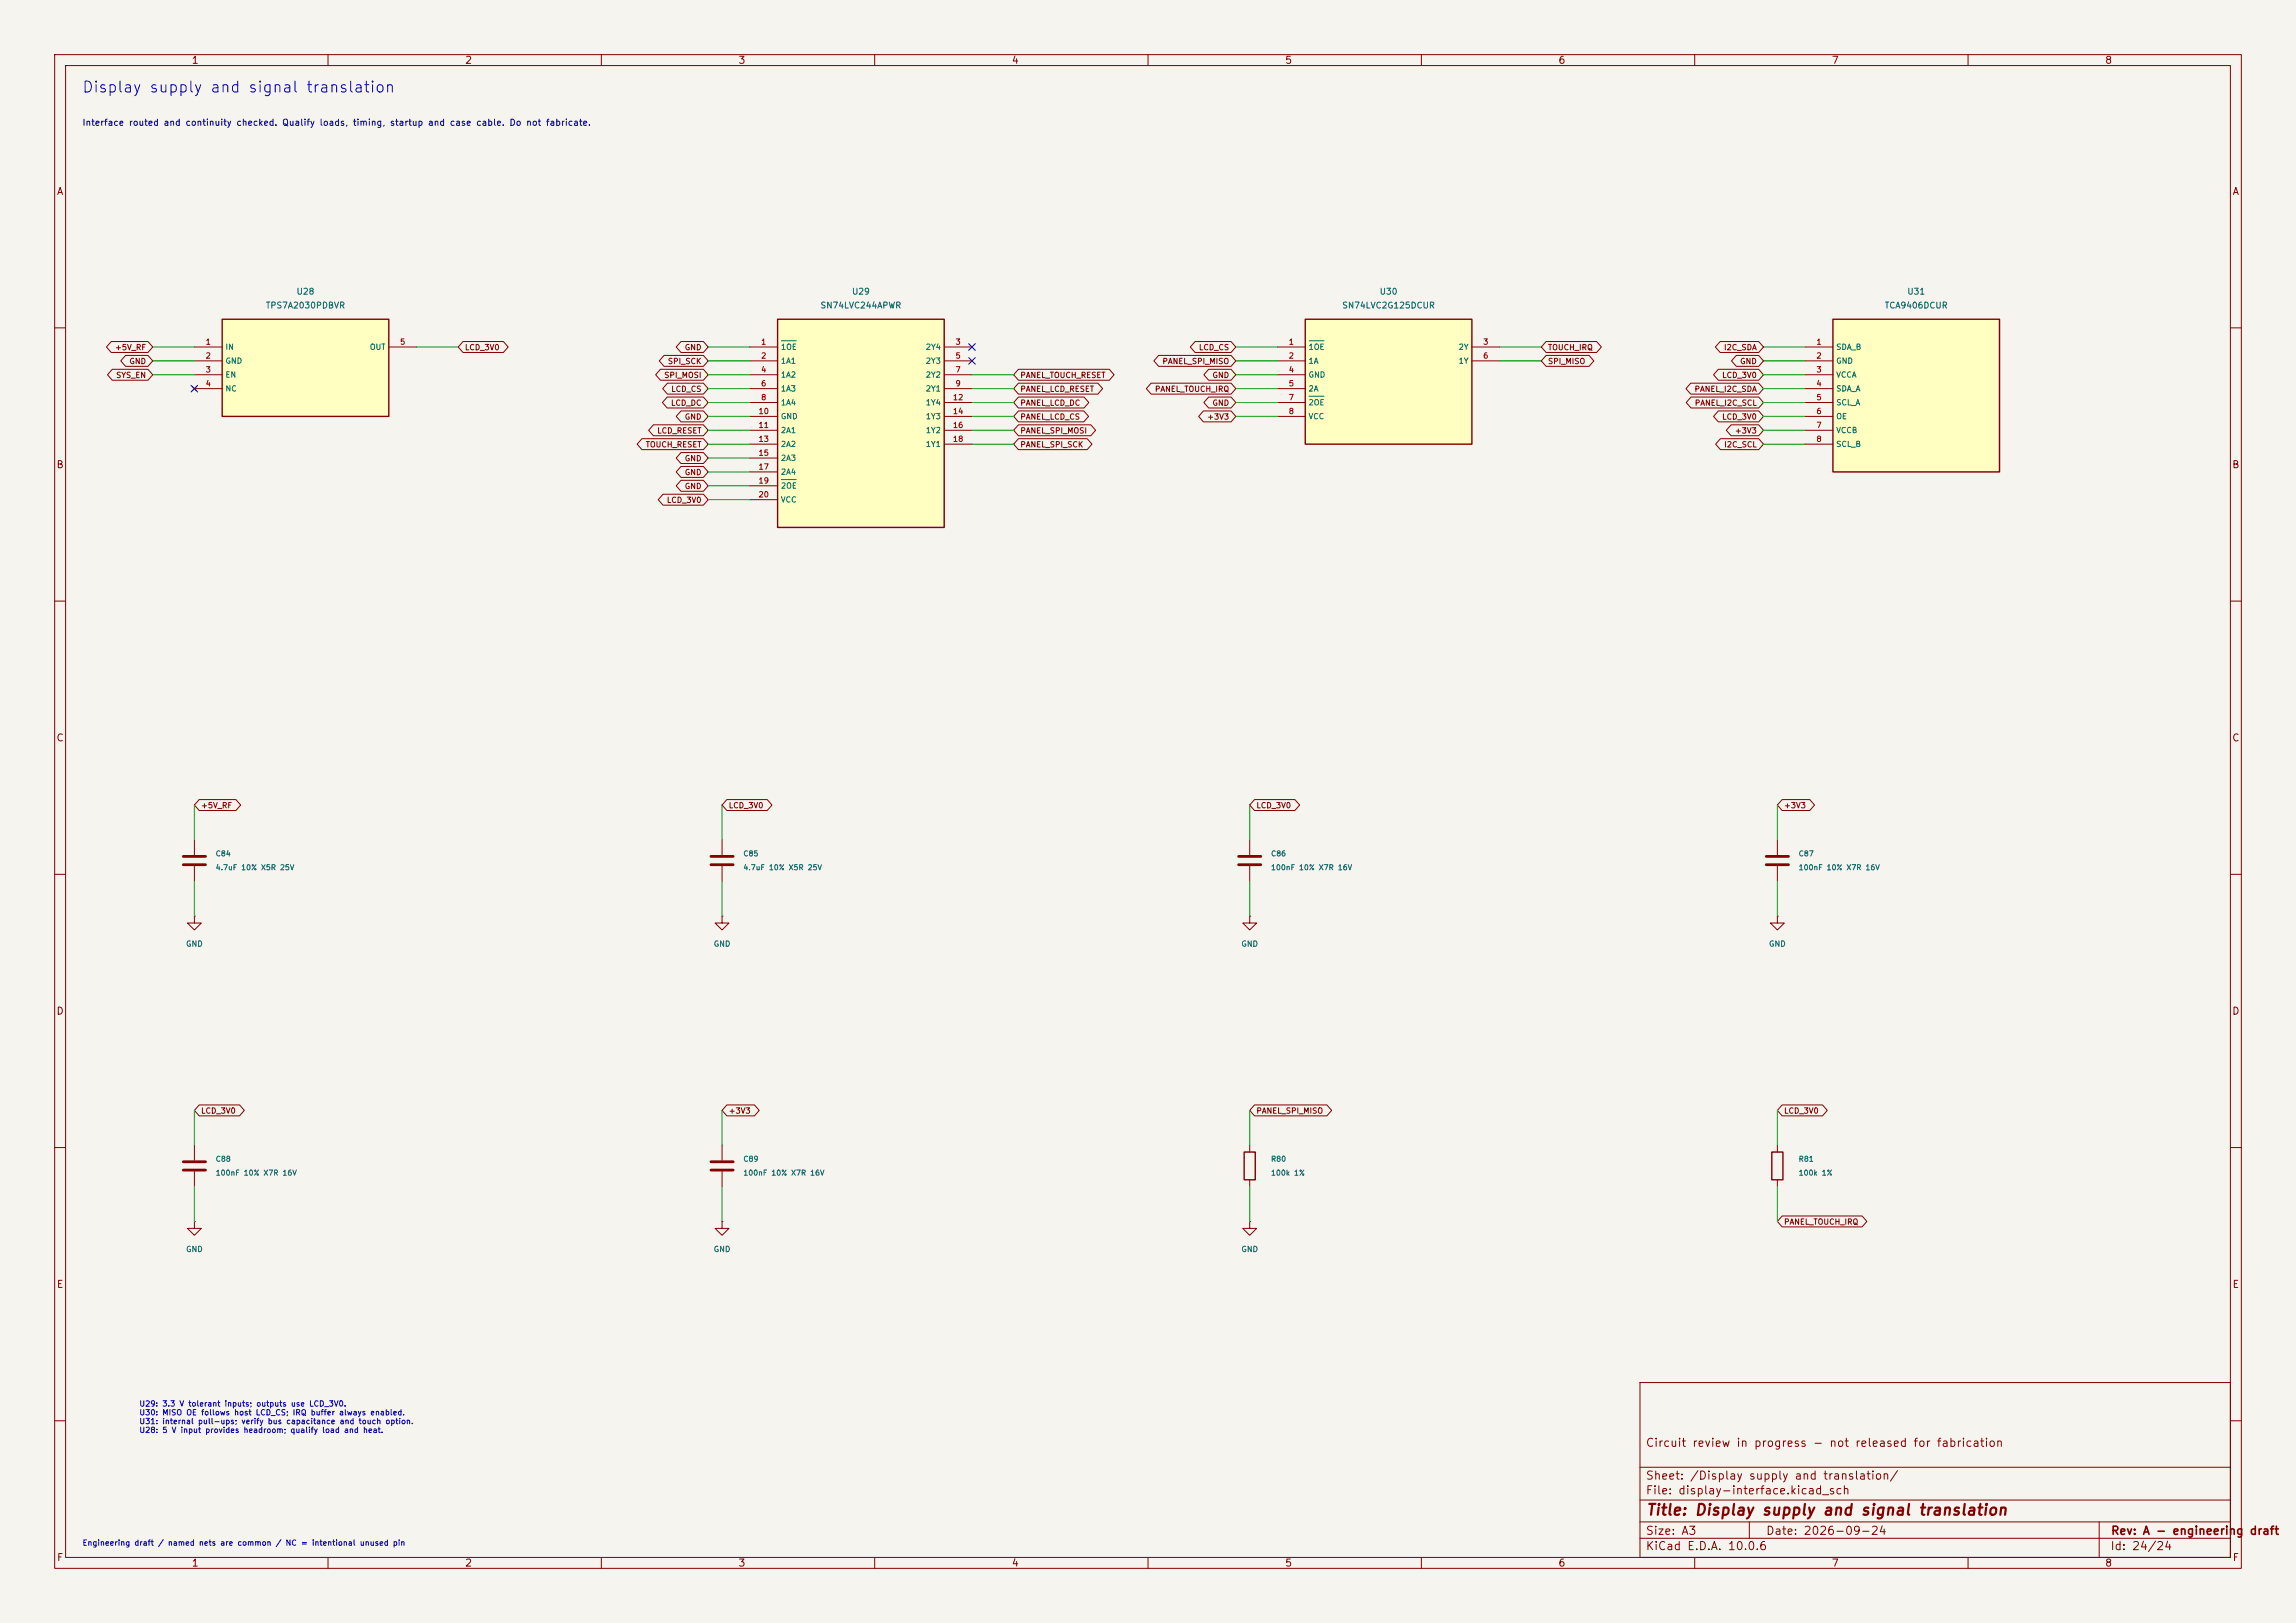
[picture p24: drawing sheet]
<svg xmlns="http://www.w3.org/2000/svg" width="420mm" height="297mm" viewBox="0 0 420 297" stroke-linecap="round" stroke-linejoin="round" font-family="sans-serif">
<defs><g id="words">
<text font-size="2" fill="#0000c2" x="14.9" y="17.4">Display supply and signal translation</text>
<text font-size="2" fill="#840000" x="301" y="277.8">Title: Display supply and signal translation</text>
<g font-size="1.5" fill="#840000">
<text x="300.9" y="265.1">Circuit review in progress - not released for fabrication</text>
<text x="300.9" y="273.8">File: display-interface.kicad_sch</text>
<text x="300.9" y="271.1">Sheet: /Display supply and translation/</text>
<text x="300.9" y="281.2">Size: A3</text>
<text x="322.9" y="281.2">Date: 2026-09-24</text>
<text x="386" y="281.2">Rev: A - engineering draft</text>
<text x="300.9" y="284">KiCad E.D.A. 10.0.6</text>
<text x="385.9" y="284">Id: 24/24</text>
</g>
<g font-size="1.3" fill="#840000">
<text x="35" y="12">1</text>
<text x="85" y="12">2</text>
<text x="135" y="12">3</text>
<text x="185" y="12">4</text>
<text x="235" y="12">5</text>
<text x="285" y="12">6</text>
<text x="335" y="12">7</text>
<text x="385" y="12">8</text>
<text x="10.3" y="36">A</text>
<text x="408.3" y="36">A</text>
<text x="10.2" y="86">B</text>
<text x="408.2" y="86">B</text>
<text x="10.2" y="136">C</text>
<text x="408.2" y="136">C</text>
<text x="10.2" y="186">D</text>
<text x="408.2" y="186">D</text>
<text x="10.3" y="236">E</text>
<text x="408.3" y="236">E</text>
<text x="10.3" y="286">F</text>
<text x="35" y="287">1</text>
<text x="85" y="287">2</text>
<text x="135" y="287">3</text>
<text x="185" y="287">4</text>
<text x="235" y="287">5</text>
<text x="285" y="287">6</text>
<text x="335" y="287">7</text>
<text x="385" y="287">8</text>
<text x="408.3" y="286">F</text>
</g>
<text font-size="1.2" fill="#0000c2" x="15" y="23.3">Interface routed and continuity checked. Qualify loads, timing, startup and case cable. Do not fabricate.</text>
<g font-size="1.1" fill="#006464">
<text x="48.5" y="56.7">TPS7A2030PDBVR</text>
<text x="54.1" y="54.2">U28</text>
<text x="150" y="56.7">SN74LVC244APWR</text>
<text x="155.7" y="54.2">U29</text>
<text x="245.4" y="56.7">SN74LVC2G125DCUR</text>
<text x="252.3" y="54.2">U30</text>
<text x="344.6" y="56.7">TCA9406DCUR</text>
<text x="348.8" y="54.2">U31</text>
</g>
<g font-size="1" fill="#840000">
<text x="20.9" y="64.3">+5V_RF</text>
<text x="84.9" y="64.3">LCD_3V0</text>
<text x="125.2" y="64.3">GND</text>
<text x="219.2" y="64.3">LCD_CS</text>
<text x="283.1" y="64.3">TOUCH_IRQ</text>
<text x="315.3" y="64.3">I2C_SDA</text>
<text x="21.1" y="69.4">SYS_EN</text>
<text x="23.6" y="66.9">GND</text>
<text x="121.4" y="69.4">SPI_MOSI</text>
<text x="122.1" y="66.9">SPI_SCK</text>
<text x="122.7" y="71.9">LCD_CS</text>
<text x="186.5" y="71.9">PANEL_LCD_RESET</text>
<text x="186.5" y="69.4">PANEL_TOUCH_RESET</text>
<text x="211.2" y="71.9">PANEL_TOUCH_IRQ</text>
<text x="212.5" y="66.9">PANEL_SPI_MISO</text>
<text x="221.7" y="69.4">GND</text>
<text x="283.1" y="66.9">SPI_MISO</text>
<text x="309.9" y="71.9">PANEL_I2C_SDA</text>
<text x="314.9" y="69.4">LCD_3V0</text>
<text x="318.2" y="66.9">GND</text>
<text x="122.6" y="74.5">LCD_DC</text>
<text x="125.2" y="77">GND</text>
<text x="186.5" y="74.5">PANEL_LCD_DC</text>
<text x="186.5" y="77">PANEL_LCD_CS</text>
<text x="220.7" y="77">+3V3</text>
<text x="221.7" y="74.5">GND</text>
<text x="309.9" y="74.5">PANEL_I2C_SCL</text>
<text x="314.9" y="77">LCD_3V0</text>
<text x="118" y="82.1">TOUCH_RESET</text>
<text x="120.1" y="79.6">LCD_RESET</text>
<text x="186.5" y="79.6">PANEL_SPI_MOSI</text>
<text x="186.5" y="82.1">PANEL_SPI_SCK</text>
<text x="315.3" y="82.1">I2C_SCL</text>
<text x="317.3" y="79.6">+3V3</text>
<text x="125.2" y="89.7">GND</text>
<text x="125.2" y="87.2">GND</text>
<text x="125.2" y="84.6">GND</text>
<text x="121.9" y="92.3">LCD_3V0</text>
<text x="36.7" y="148.1">+5V_RF</text>
<text x="133.2" y="148.1">LCD_3V0</text>
<text x="229.7" y="148.1">LCD_3V0</text>
<text x="326.2" y="148.1">+3V3</text>
<text x="36.7" y="204">LCD_3V0</text>
<text x="133.2" y="204">+3V3</text>
<text x="229.7" y="204">PANEL_SPI_MISO</text>
<text x="326.2" y="204">LCD_3V0</text>
<text x="326.2" y="224.3">PANEL_TOUCH_IRQ</text>
</g>
<g font-size="1" fill="#a90000">
<text x="37.5" y="63.3">1</text>
<text x="37.5" y="65.9">2</text>
<text x="73.1" y="63.3">5</text>
<text x="139.1" y="63.3">1</text>
<text x="139.1" y="65.9">2</text>
<text x="174.7" y="63.3">3</text>
<text x="174.7" y="65.9">5</text>
<text x="235.6" y="63.3">1</text>
<text x="235.6" y="65.9">2</text>
<text x="271.2" y="63.3">3</text>
<text x="271.2" y="65.9">6</text>
<text x="332.2" y="63.3">1</text>
<text x="332.2" y="65.9">2</text>
<text x="37.5" y="68.4">3</text>
<text x="37.5" y="70.9">4</text>
<text x="139.1" y="68.4">4</text>
<text x="139.1" y="70.9">6</text>
<text x="174.7" y="68.4">7</text>
<text x="174.7" y="70.9">9</text>
<text x="235.6" y="68.4">4</text>
<text x="235.6" y="70.9">5</text>
<text x="332.2" y="68.4">3</text>
<text x="332.2" y="70.9">4</text>
<text x="138.6" y="76">10</text>
<text x="139.1" y="73.5">8</text>
<text x="174.2" y="73.5">12</text>
<text x="174.2" y="76">14</text>
<text x="235.6" y="73.5">7</text>
<text x="235.6" y="76">8</text>
<text x="332.2" y="73.5">5</text>
<text x="332.2" y="76">6</text>
<text x="138.6" y="78.6">11</text>
<text x="138.6" y="81.1">13</text>
<text x="138.6" y="83.6">15</text>
<text x="174.2" y="78.6">16</text>
<text x="174.2" y="81.1">18</text>
<text x="332.2" y="78.6">7</text>
<text x="332.2" y="81.1">8</text>
<text x="138.6" y="86.2">17</text>
<text x="138.6" y="88.7">19</text>
<text x="138.6" y="91.3">20</text>
</g>
<g font-size="1" fill="#006464">
<text x="41.1" y="64.3">IN</text>
<text x="67.6" y="64.3">OUT</text>
<text x="142.7" y="64.3">1OE</text>
<text x="169.2" y="64.3">2Y4</text>
<text x="239.3" y="64.3">1OE</text>
<text x="266.7" y="64.3">2Y</text>
<text x="335.8" y="64.3">SDA_B</text>
<text x="41.1" y="66.8">GND</text>
<text x="41.1" y="69.3">EN</text>
<text x="41.1" y="71.9">NC</text>
<text x="142.7" y="66.8">1A1</text>
<text x="142.7" y="69.3">1A2</text>
<text x="142.7" y="71.9">1A3</text>
<text x="169.2" y="66.8">2Y3</text>
<text x="169.2" y="69.3">2Y2</text>
<text x="169.2" y="71.9">2Y1</text>
<text x="239.3" y="66.8">1A</text>
<text x="239.3" y="69.3">GND</text>
<text x="239.3" y="71.9">2A</text>
<text x="266.7" y="66.8">1Y</text>
<text x="335.8" y="66.8">GND</text>
<text x="335.8" y="69.3">VCCA</text>
<text x="335.8" y="71.9">SDA_A</text>
<text x="142.7" y="74.4">1A4</text>
<text x="142.7" y="77">GND</text>
<text x="169.2" y="74.4">1Y4</text>
<text x="169.2" y="77">1Y3</text>
<text x="239.3" y="74.4">2OE</text>
<text x="239.3" y="77">VCC</text>
<text x="335.8" y="74.4">SCL_A</text>
<text x="335.8" y="77">OE</text>
<text x="142.7" y="79.5">2A1</text>
<text x="142.7" y="82">2A2</text>
<text x="169.2" y="79.5">1Y2</text>
<text x="169.2" y="82">1Y1</text>
<text x="335.8" y="79.5">VCCB</text>
<text x="335.8" y="82">SCL_B</text>
<text x="142.7" y="84.6">2A3</text>
<text x="142.7" y="87.1">2A4</text>
<text x="142.7" y="89.7">2OE</text>
<text x="142.7" y="92.2">VCC</text>
<text x="39.4" y="156.9">C84</text>
<text x="39.4" y="159.5">4.7uF 10% X5R 25V</text>
<text x="135.9" y="156.9">C85</text>
<text x="135.9" y="159.5">4.7uF 10% X5R 25V</text>
<text x="232.4" y="156.9">C86</text>
<text x="232.4" y="159.5">100nF 10% X7R 16V</text>
<text x="328.9" y="156.9">C87</text>
<text x="328.9" y="159.5">100nF 10% X7R 16V</text>
<text x="33.9" y="173.5">GND</text>
<text x="130.5" y="173.5">GND</text>
<text x="227" y="173.5">GND</text>
<text x="323.5" y="173.5">GND</text>
<text x="39.4" y="212.8">C88</text>
<text x="39.4" y="215.3">100nF 10% X7R 16V</text>
<text x="135.9" y="212.8">C89</text>
<text x="135.9" y="215.3">100nF 10% X7R 16V</text>
<text x="232.4" y="212.8">R80</text>
<text x="232.4" y="215.3">100k 1%</text>
<text x="328.9" y="212.8">R81</text>
<text x="328.9" y="215.3">100k 1%</text>
<text x="33.9" y="229.4">GND</text>
<text x="130.5" y="229.4">GND</text>
<text x="227" y="229.4">GND</text>
</g>
<g font-size="1" fill="#0000c2">
<text x="25.4" y="257.6">U29: 3.3 V tolerant inputs; outputs use LCD_3V0.</text>
<text x="25.4" y="259.2">U30: MISO OE follows host LCD_CS; IRQ buffer always enabled.</text>
<text x="25.4" y="260.9">U31: internal pull-ups; verify bus capacitance and touch option.</text>
<text x="25.4" y="262.5">U28: 5 V input provides headroom; qualify load and heat.</text>
<text x="15" y="283.1">Engineering draft / named nets are common / NC = intentional unused pin</text>
</g>
</g></defs>
<path d="M0 0h420v297h-420z" fill="#f5f4ef" stroke="#f5f4ef" stroke-width=".18"/>
<g fill="none" stroke="#840000" stroke-width=".18">
<path d="M10 10h400v277h-400zM12 12h396v273h-396zM60 10v2M110 10v2M160 10v2M210 10v2M260 10v2M310 10v2M360 10v2M10 60h2M408 60h2M10 110h2"/>
<path d="M408 110h2M10 160h2M132.1 153.7v2.8M132.1 158.5v2.8M228.6 153.7v2.8M228.6 158.5v2.8M325.1 153.7v2.8M325.1 158.5v2.8M408 160h2M132.1 167.6v1.3h1.2l-1.2 1.3-1.3-1.3h1.3M132.1 167.6h.1M228.6 167.6v1.3h1.3l-1.3 1.3-1.3-1.3h1.3"/>
<path d="M228.6 167.6h.1M10 210h2M325.1 209.6v1.2M325.1 215.9v1.3M408 210h2M132.1 223.5v1.3h1.2l-1.2 1.3-1.3-1.3h1.3M132.1 223.5h.1M300 253h108v32h-108zM10 260h2M300 278.5h108M300 274.5h108M300 268.5h108"/>
<path d="M320 278.5v3M384 278.5v6.5M408 260h2M60 285v2M110 285v2M160 285v2M210 285v2M260 285v2M300 281.5h108M310 285v2M360 285v2"/>
</g>
<path d="M324.1 210.8h2v5.1h-2z" fill="none" stroke="#840000" stroke-width=".25"/>
<path d="M130 156.7h4.1M130 158.2h4.1M226.6 156.7h4M226.6 158.2h4M323.1 156.7h4.1M323.1 158.2h4.1" fill="none" stroke="#840000" stroke-width=".51"/>
<path d="M142.2 58.4h30.5v38.1h-30.5z" fill="#ffffc2"/>
<path d="M142.2 58.4h30.5v38.1h-30.5z" fill="none" stroke="#840000" stroke-width=".25"/>
<g fill="none" stroke="#840000" stroke-width=".18">
<path d="M137.2 63.5h5M137.2 66h5M137.2 68.6h5M137.2 71.1h5M137.2 73.7h5M137.2 76.2h5M137.2 78.7h5M172.7 63.5h5.1M172.7 66h5.1M172.7 68.6h5.1M172.7 71.1h5.1M172.7 73.7h5.1"/>
<path d="M172.7 76.2h5.1M172.7 78.7h5.1M137.2 81.3h5M137.2 83.8h5M137.2 86.4h5M137.2 88.9h5M137.2 91.4h5M172.7 81.3h5.1"/>
</g>
<path d="M142.9 62.4h2.8M142.9 87.8h2.8" fill="none" stroke="#006464" stroke-width=".18"/>
<path d="M335.3 58.4h30.5v28h-30.5z" fill="#ffffc2"/>
<path d="M335.3 58.4h30.5v28h-30.5zM227.6 210.8h2v5.1h-2z" fill="none" stroke="#840000" stroke-width=".25"/>
<g fill="none" stroke="#840000" stroke-width=".18">
<path d="M330.2 63.5h5.1M330.2 66h5.1M330.2 68.6h5.1M330.2 71.1h5.1M330.2 73.7h5.1M330.2 76.2h5.1M330.2 78.7h5.1M330.2 81.3h5.1M35.6 153.7v2.8M35.6 158.5v2.8M35.6 167.6v1.3h1.2l-1.2 1.3-1.3-1.3h1.3M35.6 167.6h.1"/>
<path d="M132.1 209.6v2.7M132.1 214.4v2.8M228.6 209.6v1.2M228.6 215.9v1.3M228.6 223.5v1.3h1.3l-1.3 1.3-1.3-1.3h1.3M228.6 223.5h.1"/>
</g>
<path d="M33.5 156.7h4.1M33.5 158.2h4.1M130 212.6h4.1M130 214.1h4.1" fill="none" stroke="#840000" stroke-width=".51"/>
<path d="M238.8 58.4h30.4v22.9h-30.4z" fill="#ffffc2"/>
<path d="M238.8 58.4h30.4v22.9h-30.4z" fill="none" stroke="#840000" stroke-width=".25"/>
<g fill="none" stroke="#840000" stroke-width=".18">
<path d="M233.7 63.5h5.1M233.7 66h5.1M233.7 68.6h5.1M233.7 71.1h5.1M233.7 73.7h5.1M233.7 76.2h5.1M269.2 63.5h5.1M269.2 66h5.1M325.1 167.6v1.3h1.3l-1.3 1.3-1.3-1.3h1.3M325.1 167.6h.1M35.6 209.6v2.7M35.6 214.4v2.8"/>
<path d="M35.6 223.5v1.3h1.2l-1.2 1.3-1.3-1.3h1.3M35.6 223.5h.1"/>
</g>
<path d="M239.5 62.4h2.7M239.5 72.5h2.7" fill="none" stroke="#006464" stroke-width=".18"/>
<path d="M33.5 212.6h4.1M33.5 214.1h4.1" fill="none" stroke="#840000" stroke-width=".51"/>
<path d="M40.6 58.4h30.5v17.8h-30.5z" fill="#ffffc2"/>
<path d="M40.6 58.4h30.5v17.8h-30.5z" fill="none" stroke="#840000" stroke-width=".25"/>
<g fill="none" stroke="#840000" stroke-width=".18">
<path d="M20.3 62.5h6.8l.8 1-.8 1h-6.8l-.8-1zM20.5 67.6h6.6l.8 1-.8 1h-6.6l-.8-1zM23 65h4.1l.8 1-.8 1h-4.1l-.9-1zM35.2 70.7l.7 .8M35.6 63.5h5M35.6 66h5M35.6 68.6h5M35.6 71.1h5M35.9 70.7l-.7 .8M71.1 63.5h5.1M84.7 62.5h7.4l.9 1-.9 1h-7.4l-.9-1zM119.5 77.7h9.2l.8 1-.8 1h-9.2l-.9-1z"/>
<path d="M120.8 67.6h7.9l.8 1-.8 1h-7.9l-.9-1zM121.5 65h7.2l.8 1-.8 1h-7.2l-.9-1zM122 72.7h6.7l.8 1-.8 1h-6.7l-.8-1zM122.1 70.1h6.6l.8 1-.8 1h-6.6l-.9-1zM124.6 75.2h4.1l.8 1-.8 1h-4.1l-.9-1zM124.6 62.5h4.1l.8 1-.8 1h-4.1l-.9-1zM186.3 70.1h14.5l.9 1-.9 1h-14.5l-.9-1zM186.3 72.7h12l.9 1-.9 1h-12l-.9-1zM186.3 75.2h11.9l.9 1-.9 1h-11.9l-.9-1zM186.3 77.7h13.2l.9 1-.9 1h-13.2l-.9-1zM186.3 67.6h16.6l.9 1-.9 1h-16.6l-.9-1zM210.6 70.1h14.6l.9 1-.9 1h-14.6l-.9-1z"/>
<path d="M211.9 65h13.3l.9 1-.9 1h-13.3l-.8-1zM218.6 62.5h6.6l.9 1-.9 1h-6.6l-.9-1zM220.1 75.2h5.1l.9 1-.9 1h-5.1l-.8-1zM221.1 72.7h4.1l.9 1-.9 1h-4.1l-.9-1zM221.1 67.6h4.1l.9 1-.9 1h-4.1l-.9-1zM282.8 65h7.9l.8 1-.8 1h-7.9l-.9-1zM282.8 62.5h9.3l.8 1-.8 1h-9.3l-.9-1zM309.3 70.1h12.4l.9 1-.9 1h-12.4l-.9-1zM309.3 72.7h12.4l.9 1-.9 1h-12.4l-.9-1zM314.3 67.6h7.4l.9 1-.9 1h-7.4l-.9-1zM314.3 75.2h7.4l.9 1-.9 1h-7.4l-.9-1zM314.7 62.5h7l.9 1-.9 1h-7l-.9-1z"/>
<path d="M316.7 77.7h5l.9 1-.9 1h-5l-.9-1zM317.6 65h4.1l.9 1-.9 1h-4.1l-.9-1zM117.4 80.3h11.3l.8 1-.8 1h-11.3l-.9-1zM121.3 90.4h7.4l.8 1-.8 1h-7.4l-.9-1zM124.6 87.9h4.1l.8 1-.8 1h-4.1l-.9-1zM124.6 85.4h4.1l.8 1-.8 1h-4.1l-.9-1zM124.6 82.8h4.1l.8 1-.8 1h-4.1l-.9-1zM186.3 80.3h12.6l.8 1-.8 1h-12.6l-.9-1zM314.7 80.3h7l.9 1-.9 1h-7l-.9-1zM36.4 146.3h6.8l.8 1-.8 1h-6.8l-.8-1zM133 146.3h7.3l.9 1-.9 1h-7.3l-.9-1zM229.5 146.3h7.4l.8 1-.8 1h-7.4l-.9-1z"/>
<path d="M326 146.3h5l.9 1-.9 1h-5l-.9-1zM36.4 202.2h7.4l.9 1-.9 1h-7.4l-.8-1zM133 202.2h5l.9 1-.9 1h-5l-.9-1zM229.5 202.2h13.2l.9 1-.9 1h-13.2l-.9-1zM326 202.2h7.4l.9 1-.9 1h-7.4l-.9-1zM326 222.5h14.6l.9 1-.9 1h-14.6l-.9-1z"/>
</g>
<g fill="none" stroke="#009600" stroke-width=".18">
<path d="M27.9 63.5h7.7M27.9 66h7.7M27.9 68.6h7.7M76.2 63.5h7.6M129.5 63.5h7.7M129.5 78.7h7.7M129.5 76.2h7.7M129.5 66h7.7M129.5 68.6h7.7M129.5 71.1h7.7M129.5 73.7h7.7M177.8 78.7h7.6"/>
<path d="M177.8 76.2h7.6M177.8 68.6h7.6M177.8 71.1h7.6M177.8 73.7h7.6M226.1 63.5h7.6M226.1 76.2h7.6M226.1 66h7.6M226.1 68.6h7.6M226.1 71.1h7.6M226.1 73.7h7.6M274.3 63.5h7.6M274.3 66h7.6"/>
<path d="M322.6 63.5h7.6M322.6 78.7h7.6M322.6 76.2h7.6M322.6 66h7.6M322.6 68.6h7.6M322.6 71.1h7.6M322.6 73.7h7.6M129.5 81.3h7.7M129.5 91.4h7.7M129.5 88.9h7.7M129.5 86.4h7.7M129.5 83.8h7.7"/>
<path d="M177.8 81.3h7.6M322.6 81.3h7.6M35.6 147.3v6.4M132.1 147.3v6.4M228.6 147.3v6.4M325.1 147.3v6.4M35.6 161.3v6.3M132.1 161.3v6.3M228.6 161.3v6.3M325.1 161.3v6.3M35.6 203.2v6.4M35.6 217.2v6.3"/>
<path d="M132.1 203.2v6.4M132.1 217.2v6.3M228.6 203.2v6.4M228.6 217.2v6.3M325.1 203.2v6.4M325.1 217.2v6.3"/>
</g>
<path d="M35 70.5l1.2 1.2M36.2 70.5l-1.2 1.2M177.2 62.9l1.2 1.2M177.2 65.4l1.2 1.2M178.4 62.9l-1.2 1.2M178.4 65.4l-1.2 1.2" fill="none" stroke="#000084" stroke-width=".18"/>
<use href="#words"/>
</svg>
